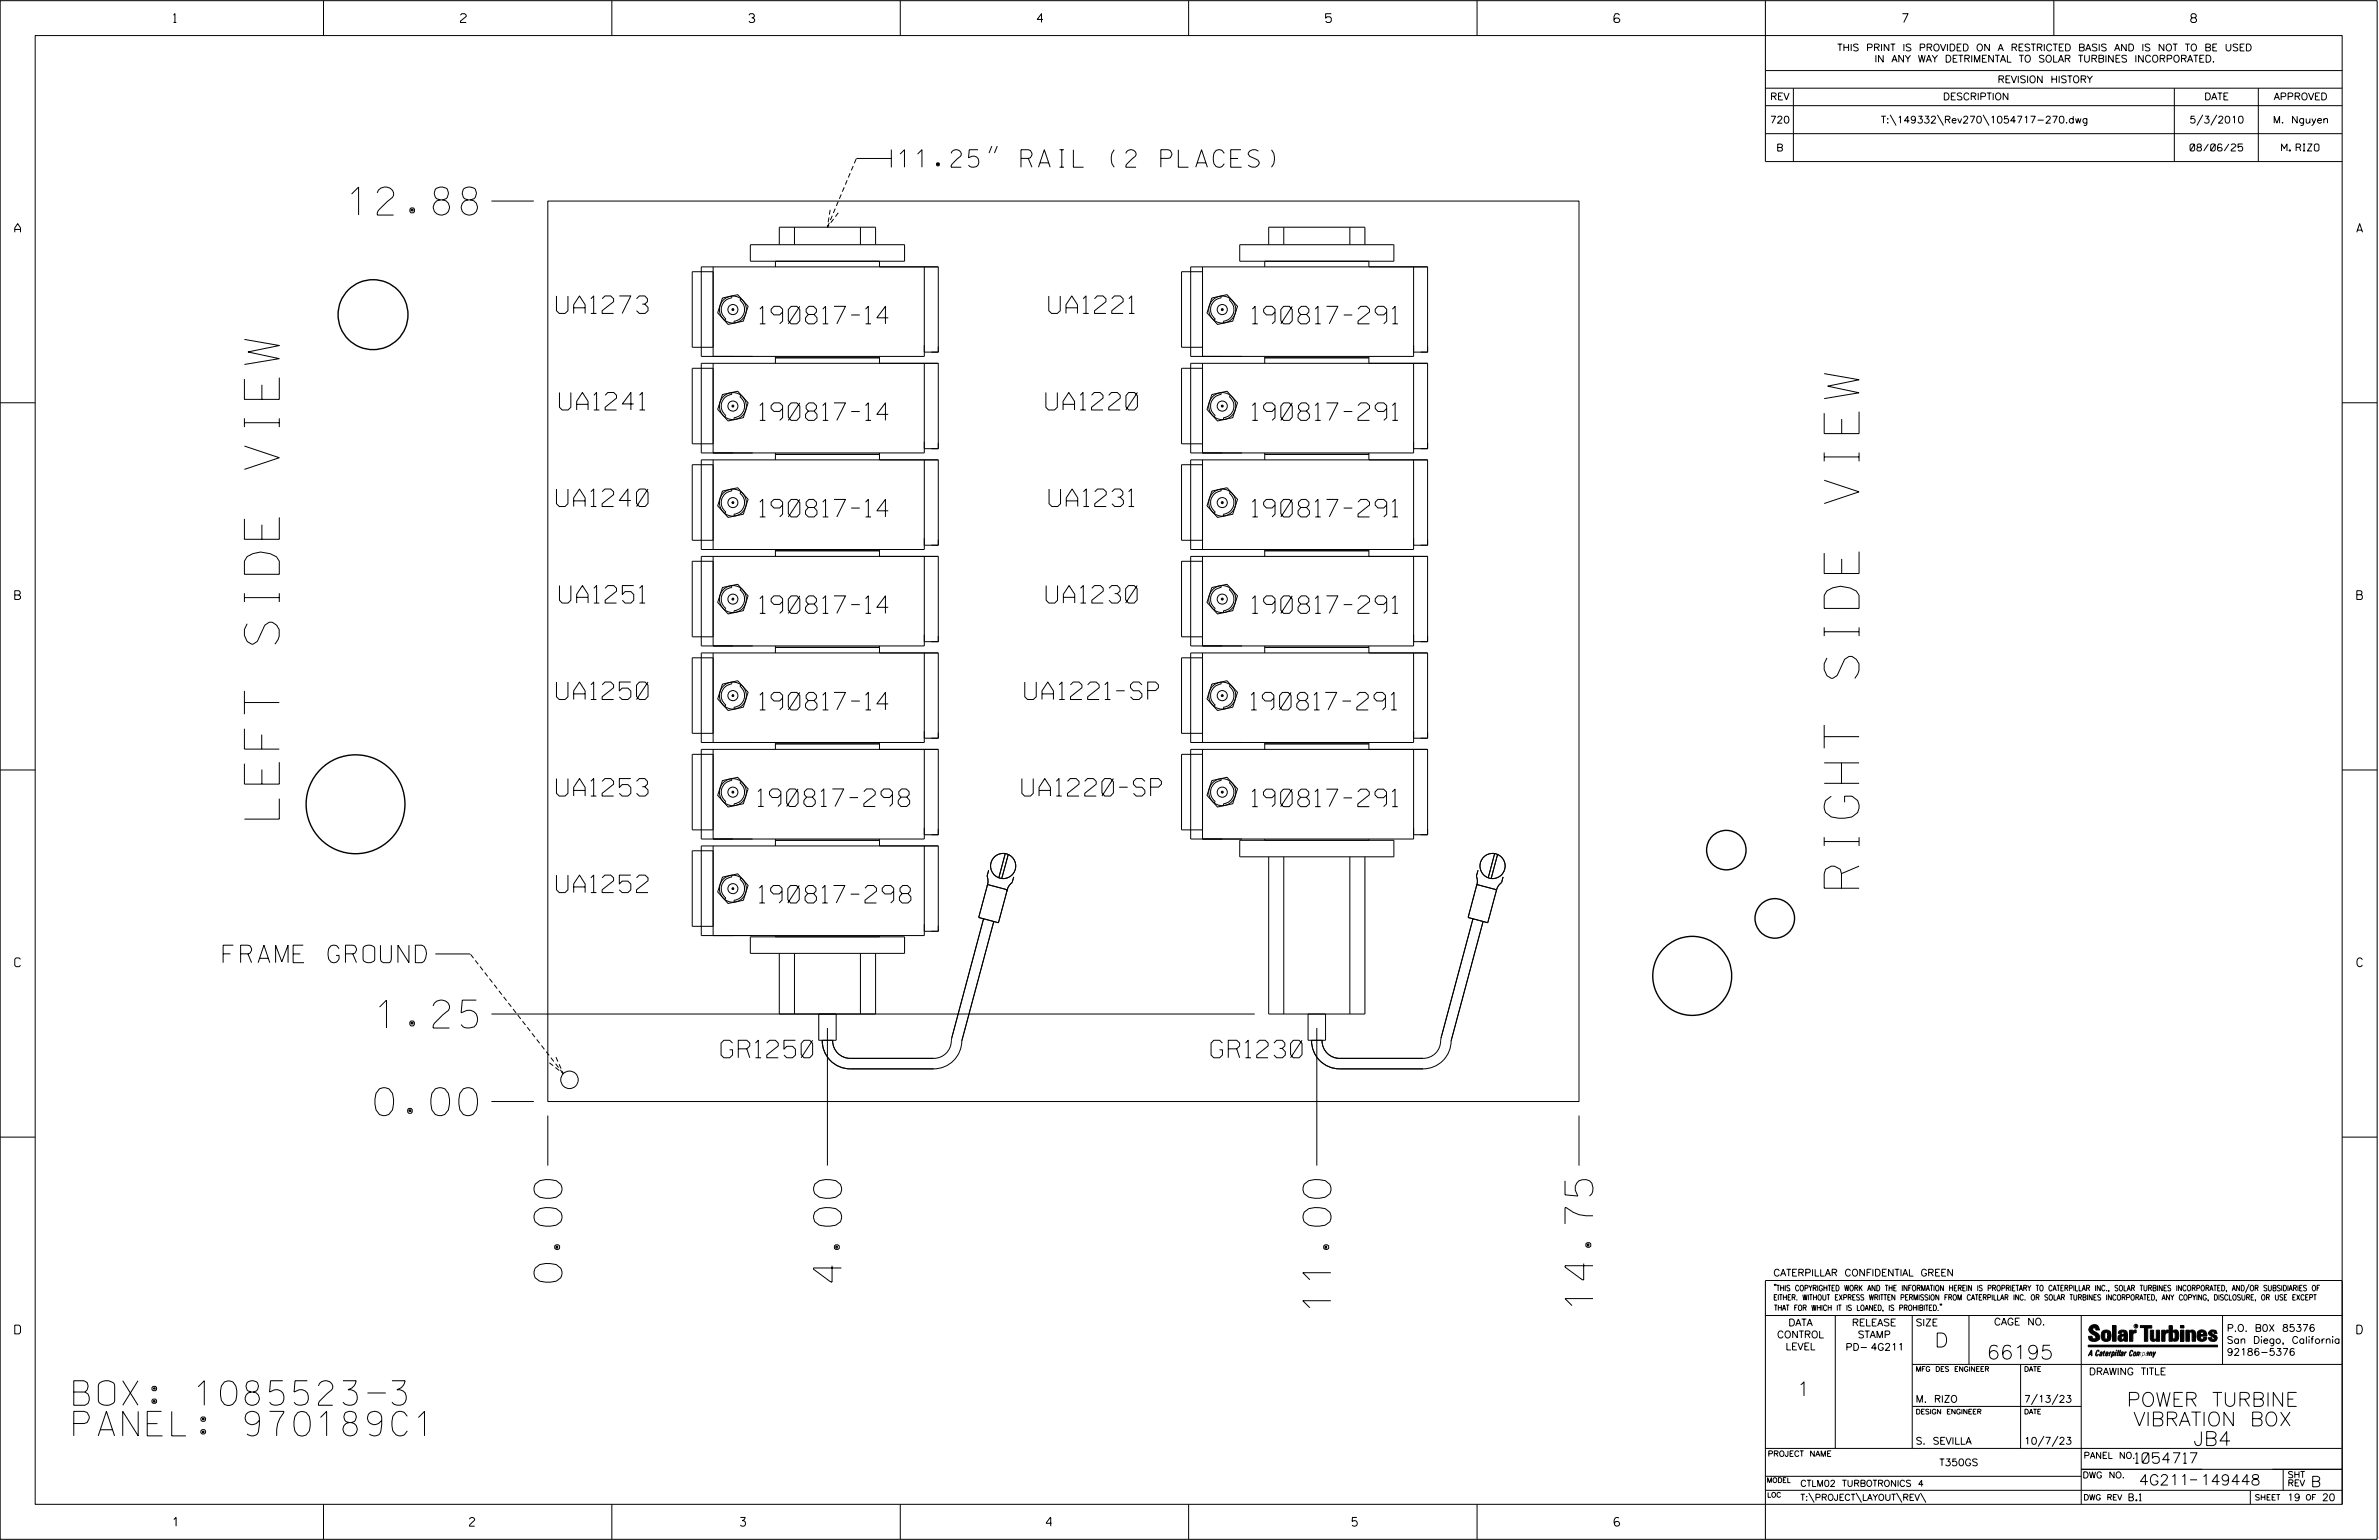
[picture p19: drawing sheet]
<svg xmlns="http://www.w3.org/2000/svg" width="864mm" height="559mm" viewBox="0 0 864 559" stroke-linecap="round" stroke-linejoin="round" font-family="sans-serif">
<defs><g id="words">
<g font-size="12.7">
<text x="101.4" y="297.2" transform="rotate(-90 101.4 297.2)">LEFT SIDE VIEW</text>
<text x="674.9" y="322.3" transform="rotate(-90 674.9 322.3)">RIGHT SIDE VIEW</text>
</g>
<g font-size="10.2">
<text x="126.8" y="78">12.88</text>
<text x="136.9" y="373">1.25</text>
<text x="136.2" y="404.8">0.00</text>
<text x="203.9" y="465.2" transform="rotate(-90 203.9 465.2)">0.00</text>
<text x="305.4" y="465.2" transform="rotate(-90 305.4 465.2)">4.00</text>
<text x="483.1" y="475.4" transform="rotate(-90 483.1 475.4)">11.00</text>
<text x="578.3" y="474.6" transform="rotate(-90 578.3 474.6)">14.75</text>
</g>
<g font-size="8.9">
<text x="26.8" y="509.9">BOX: 1085523-3</text>
<text x="26.8" y="521">PANEL: 970189C1</text>
</g>
<g font-size="6.3">
<text x="326.2" y="60.7">11.25&quot; RAIL (2 PLACES)</text>
<text x="202" y="113.7">UA1273</text>
<text x="380.7" y="113.7">UA1221</text>
<text x="275.8" y="117.5">190817-14</text>
<text x="454.6" y="117.5">190817-291</text>
<text x="203.1" y="148.8">UA1241</text>
<text x="379.7" y="148.8">UA1220</text>
<text x="275.8" y="152.5">190817-14</text>
<text x="454.6" y="152.5">190817-291</text>
<text x="202" y="183.8">UA1240</text>
<text x="380.8" y="183.8">UA1231</text>
<text x="275.8" y="187.6">190817-14</text>
<text x="454.6" y="187.6">190817-291</text>
<text x="203.1" y="218.8">UA1251</text>
<text x="379.8" y="218.8">UA1230</text>
<text x="275.8" y="222.6">190817-14</text>
<text x="454.6" y="222.6">190817-291</text>
<text x="202" y="253.8">UA1250</text>
<text x="275.8" y="257.6">190817-14</text>
<text x="372" y="253.8">UA1221-SP</text>
<text x="454.2" y="257.6">190817-291</text>
<text x="202" y="288.9">UA1253</text>
<text x="275.2" y="292.6">190817-298</text>
<text x="370.9" y="288.9">UA1220-SP</text>
<text x="454.6" y="292.7">190817-291</text>
<text x="202" y="323.9">UA1252</text>
<text x="275.6" y="327.6">190817-298</text>
<text x="81" y="349.3">FRAME GROUND</text>
<text x="261.8" y="383.8">GR1250</text>
<text x="439.6" y="383.8">GR1230</text>
</g>
<g font-size="5.1">
<text x="702.3" y="488.8">D</text>
<text x="721.2" y="493.2">66195</text>
<text x="652.2" y="506.5">1</text>
<text x="772.1" y="510.3">POWER TURBINE</text>
<text x="774.5" y="517.4">VIBRATION BOX</text>
<text x="796.2" y="524.5">JB4</text>
</g>
<g font-size="3.8">
<text x="775.1" y="531">1054717</text>
<text x="776.5" y="538.9">4G211</text>
<text x="798.8" y="538.9">149448</text>
<text x="838.8" y="539.5">B</text>
</g>
<g font-size="3.2">
<text x="63" y="8.2">1</text>
<text x="167.2" y="8.2">2</text>
<text x="271.8" y="8.2">3</text>
<text x="376.5" y="8.2">4</text>
<text x="481.2" y="8.2">5</text>
<text x="690.6" y="8.2">7</text>
<text x="795.3" y="8.2">8</text>
<text x="5.4" y="84.3">A</text>
<text x="855.5" y="84.3">A</text>
<text x="5.4" y="217.5">B</text>
<text x="855.6" y="217.5">B</text>
<text x="5.4" y="350.8">C</text>
<text x="855.6" y="350.8">C</text>
<text x="5.4" y="484">D</text>
<text x="855.6" y="484">D</text>
<text x="62.8" y="553.8">1</text>
<text x="170.4" y="553.8">2</text>
<text x="268.8" y="553.8">3</text>
<text x="379.8" y="553.8">4</text>
<text x="490.8" y="553.8">5</text>
<text x="585.9" y="553.8">6</text>
</g>
<g font-size="2.5">
<text x="666.9" y="18.5">THIS PRINT IS PROVIDED ON A RESTRICTED BASIS AND IS NOT TO BE USED</text>
<text x="680.5" y="22.6">IN ANY WAY DETRIMENTAL TO SOLAR TURBINES INCORPORATED.</text>
<text x="725.1" y="30">REVISION HISTORY</text>
<text x="642.6" y="36.3">REV</text>
<text x="705.3" y="36.3">DESCRIPTION</text>
<text x="800.2" y="36.3">DATE</text>
<text x="825.4" y="36.3">APPROVED</text>
<text x="642.5" y="44.7">720</text>
<text x="682.8" y="44.7">T:\149332\Rev270\1054717-270.dwg</text>
<text x="794.8" y="44.7">5/3/2010</text>
<text x="825.1" y="44.7">M. Nguyen</text>
<text x="644.8" y="54.8">B</text>
<text x="795" y="54.8">08/06/25</text>
<text x="828.2" y="54.8">M. RIZO</text>
<text x="643.8" y="463">CATERPILLAR CONFIDENTIAL GREEN</text>
<text x="645.1" y="485.5">CONTROL</text>
<text x="649.2" y="481.1">DATA</text>
<text x="672.3" y="481.1">RELEASE</text>
<text x="674.4" y="485.5">STAMP</text>
<text x="695.4" y="481.1">SIZE</text>
<text x="723.8" y="480.8">CAGE NO.</text>
<text x="808.4" y="483.1">P.O. B0X 85376</text>
<text x="648.2" y="489.8">LEVEL</text>
<text x="669.9" y="490">PD- 4G211</text>
<text x="808.4" y="487.5">San Diego, California</text>
<text x="808.4" y="491.8">92186-5376</text>
<text x="758.3" y="498.9">DRAWING TITLE</text>
<text x="695.4" y="508.9">M. RIZO</text>
<text x="734.8" y="508.9">7/13/23</text>
<text x="695.4" y="524.1">S. SEVILLA</text>
<text x="734.8" y="524.1">10/7/23</text>
<text x="704" y="531.9">T350GS</text>
<text x="772.8" y="544.6">B.1</text>
<text x="830.3" y="544.6">19</text>
<text x="842.9" y="544.6">20</text>
</g>
<g font-size="2.3">
<text x="756.4" y="529.2">PANEL NO.</text>
<text x="653.5" y="539.4">CTLM02 TURBOTRONICS 4</text>
<text x="756" y="536.3">DWG NO.</text>
<text x="830.4" y="539.3">REV</text>
<text x="830.4" y="536.2">SHT</text>
<text x="653.5" y="544.5">T:\PROJECT\LAYOUT\REV\</text>
</g>
<g font-size="2">
<text x="643.8" y="468.4">&quot;THIS COPYRIGHTED WORK AND THE INFORMATION HEREIN IS PROPRIETARY TO CATERPILLAR INC., SOLAR TURBINES INCORPORATED, AND/OR SUBSIDIARIES OF</text>
<text x="643.8" y="471.8">EITHER. WITHOUT EXPRESS WRITTEN PERMISSION FROM CATERPILLAR INC. OR SOLAR TURBINES INCORPORATED, ANY COPYING, DISCLOSURE, OR USE EXCEPT</text>
<text x="644" y="475.6">THAT FOR WHICH IT IS LOANED, IS PROHIBITED.&quot;</text>
<text x="641.7" y="528.5">PROJECT NAME</text>
<text x="756.3" y="544.3">DWG REV</text>
<text x="818.5" y="544.3">SHEET</text>
<text x="836.9" y="544.3">OF</text>
</g>
<g font-size="1.8">
<text x="695.4" y="497.6">MFG DES ENGINEER</text>
<text x="734.8" y="497.6">DATE</text>
<text x="695.4" y="513.1">DESIGN ENGINEER</text>
<text x="734.8" y="513.1">DATE</text>
<text x="641.3" y="538">MODEL</text>
<text x="641.5" y="543.3">LOC</text>
</g>
<text font-size=".9" x="775.1" y="481.7">R</text>
</g></defs>
<g fill="none" stroke="#000" stroke-width=".36">
<path d="M.1 .2h862.8v558.4h-862.8zM12.8 12.9h837.4v533h-837.4zM117.4 .2v12.7M222.1 .2v12.7M326.8 .2v12.7M431.5 .2v12.7M536.2 .2v12.7M587.9 5.5l-.5-.5h-1l-.5 1v1.7l.5 .4h1l.6-.4v-.6l-.6-.5h-1l-.5 .5M640.9 .2v58.4h209.3M745.6 .2v12.7M640.9 25.6h209.3M640.9 32h209.3"/>
<path d="M640.9 38.3h209.3M651 32v26.6M789.3 32v26.6M819.8 32v26.6M310.9 57.5h12.7M323.6 54.3v6.4M360 53l-1 2.5M362 53l-1 2.5M640.9 48.5h209.3M686.2 41.7l2.1 3.8M703.3 41.7l2.2 3.8M719.9 41.7l2.1 3.8"/>
<path d="M799.6 41.7l-2.1 3.8M804.7 41.7l-2.2 3.8M178.4 73h15.4M198.9 73h374.3v326.7h-374.3zM258.9 98.6h-7.6v27.4h7.6M258.9 96.8v32.5M272.4 88.8h56v6h-56zM281.5 94.8v2M282.9 88.8v-6.4h35v6.4M288.4 82.4v6.4M312.3 82.4v6.4M319.3 94.8v2"/>
<path d="M335.5 96.8v32.5h-80.9v-32.5h86v31h-5.1M436.5 98.6h-7.6v27.4h7.6M436.5 96.8v32.5M450 88.8h56v6h-56zM459.1 94.8v2M460.6 88.8v-6.4h34.9v6.4M466 82.4v6.4M490 82.4v6.4M496.9 94.8v2M513.2 96.8v32.5h-81v-32.5h86v31h-5M262.3 108.1l5.5-1.2 3.8 4.3-1.8 5.3-5.5 1.2-3.8-4.2zM265.6 107.5v.6a4.3 4.3 0 0 0-3.6 3.1 4.3 4.3 0 0 0 1.5 4.5l-.4 .5"/>
<path d="M269 108.4l-.4 .5a4.3 4.3 0 0 1 1.5 4.6 4.3 4.3 0 0 1-3.6 3.1v.6M439.9 108.1l5.5-1.2 3.8 4.3-1.7 5.3-5.5 1.2-3.9-4.2zM443.2 107.5l.1 .6a4.2 4.2 0 0 0-3.7 3.1 4.2 4.2 0 0 0 1.5 4.5l-.4 .5M446.7 108.4l-.4 .5a4.3 4.3 0 0 1 1.5 4.6 4.3 4.3 0 0 1-3.7 3.1v.6M258.9 133.6h-7.6v27.4h7.6M258.9 131.8v32.6M281.5 129.8h37.8M281.5 129.3v2.5M319.3 129.3v2.5M335.5 131.8v32.6h-80.9v-32.6h86v31h-5.1M436.5 133.6h-7.6v27.4h7.6M436.5 131.8v32.6"/>
<path d="M459.1 129.8h37.8M459.1 129.3v2.5M496.9 129.3v2.5M513.2 131.8v32.6h-81v-32.6h86v31h-5M.1 146.2h12.7M262.3 143.2l5.5-1.2 3.8 4.2-1.8 5.4-5.5 1.2-3.8-4.2zM265.6 142.5v.6a4.3 4.3 0 0 0-3.6 3.1 4.3 4.3 0 0 0 1.5 4.5l-.4 .6M269 143.4l-.4 .6a4.3 4.3 0 0 1 1.5 4.5 4.3 4.3 0 0 1-3.6 3.1v.6M439.9 143.2l5.5-1.2 3.8 4.2-1.7 5.4-5.5 1.2-3.9-4.2zM443.2 142.5l.1 .6a4.2 4.2 0 0 0-3.7 3.1 4.2 4.2 0 0 0 1.5 4.5l-.4 .6M446.7 143.4l-.4 .6a4.3 4.3 0 0 1 1.5 4.5 4.3 4.3 0 0 1-3.7 3.1v.6M850.2 146.2h12.7"/>
<path d="M258.9 168.6h-7.6v27.4h7.6M258.9 166.9v32.5M262.3 178.2l5.5-1.2 3.8 4.2-1.8 5.4-5.5 1.1-3.8-4.1zM265.6 177.5v.7a4.2 4.2 0 0 0-3.6 3 4.2 4.2 0 0 0 1.5 4.5l-.4 .6M269 178.5l-.4 .5a4.2 4.2 0 0 1 1.5 4.5 4.2 4.2 0 0 1-3.6 3.1v.7M281.5 164.9h37.8M281.5 164.4v2.5M319.3 164.4v2.5M335.5 166.9v32.5h-80.9v-32.5h86v30.9h-5.1M436.5 168.6h-7.6v27.4h7.6M436.5 166.9v32.5M439.9 178.2l5.5-1.2 3.8 4.2-1.7 5.4-5.5 1.1-3.9-4.1z"/>
<path d="M443.2 177.5l.1 .7a4.2 4.2 0 0 0-3.7 3 4.2 4.2 0 0 0 1.5 4.5l-.4 .6M446.7 178.5l-.4 .5a4.2 4.2 0 0 1 1.5 4.5 4.2 4.2 0 0 1-3.7 3.1v.7M459.1 164.9h37.8M459.1 164.4v2.5M496.9 164.4v2.5M513.2 166.9v32.5h-81v-32.5h86v30.9h-5M281.5 199.8h37.8M281.5 199.4v2.5M319.3 199.4v2.5M459.1 199.8h37.8M459.1 199.4v2.5M496.9 199.4v2.5"/>
<path d="M258.9 203.7h-7.6v27.4h7.6M258.9 201.9v32.5M262.3 213.2l5.5-1.2 3.8 4.2-1.8 5.4-5.5 1.2-3.8-4.2zM265.6 212.5v.7a4.2 4.2 0 0 0-3.6 3 4.2 4.2 0 0 0 1.5 4.6l-.4 .5M269 213.5l-.4 .5a4.2 4.2 0 0 1 1.5 4.6 4.2 4.2 0 0 1-3.6 3v.7M335.5 201.9v32.5h-80.9v-32.5h86v30.9h-5.1M436.5 203.7h-7.6v27.4h7.6M436.5 201.9v32.5M439.9 213.2l5.5-1.2 3.8 4.2-1.7 5.4-5.5 1.2-3.9-4.2zM443.2 212.5l.1 .7a4.2 4.2 0 0 0-3.7 3 4.2 4.2 0 0 0 1.5 4.6l-.4 .5M446.7 213.5l-.4 .5a4.2 4.2 0 0 1 1.5 4.6 4.2 4.2 0 0 1-3.7 3v.7M513.2 201.9v32.5h-81v-32.5h86v30.9h-5"/>
<path d="M258.9 238.7h-7.6v27.4h7.6M258.9 236.9v32.5M281.5 234.9h37.8M281.5 234.4v2.5M319.3 234.4v2.5M335.5 236.9v32.5h-80.9v-32.5h86v31h-5.1M436.5 238.7h-7.6v27.4h7.6M436.5 236.9v32.5M459.1 234.9h37.8M459.1 234.4v2.5M496.9 234.4v2.5M513.2 236.9v32.5h-81v-32.5h86v31h-5"/>
<path d="M262.3 248.2l5.5-1.2 3.8 4.2-1.8 5.4-5.5 1.2-3.8-4.2zM265.6 247.5v.7a4.3 4.3 0 0 0-3.6 3.1 4.3 4.3 0 0 0 1.5 4.5l-.4 .5M269 248.5l-.4 .5a4.3 4.3 0 0 1 1.5 4.6 4.3 4.3 0 0 1-3.6 3v.7M439.9 248.2l5.5-1.2 3.8 4.2-1.7 5.4-5.5 1.2-3.9-4.2zM443.2 247.5l.1 .7a4.2 4.2 0 0 0-3.7 3 4.2 4.2 0 0 0 1.5 4.6l-.4 .5M446.7 248.5l-.4 .5a4.3 4.3 0 0 1 1.5 4.6 4.3 4.3 0 0 1-3.7 3v.7M.1 279.4h12.7M258.9 273.7h-7.6v27.4h7.6M258.9 271.9v32.5M281.5 269.9h37.8M281.5 269.4v2.5M319.3 269.4v2.5"/>
<path d="M335.5 271.9v32.5h-80.9v-32.5h86v31h-5.1M436.5 273.7h-7.6v27.4h7.6M436.5 271.9v32.5M459.1 269.9h37.8M459.1 269.4v2.5M496.9 269.4v2.5M513.2 271.9v32.5h-81v-32.5h86v31h-5M850.2 279.4h12.7M262.3 283.2l5.5-1.2 3.8 4.2-1.8 5.4-5.5 1.2-3.8-4.2zM265.6 282.6v.6a4.3 4.3 0 0 0-3.6 3.1 4.3 4.3 0 0 0 1.5 4.5l-.4 .6M269 283.5l-.4 .6a4.3 4.3 0 0 1 1.5 4.5 4.3 4.3 0 0 1-3.6 3.1v.6M439.9 283.2l5.5-1.2 3.8 4.2-1.7 5.4-5.5 1.2-3.9-4.2z"/>
<path d="M443.2 282.6l.1 .6a4.2 4.2 0 0 0-3.7 3.1 4.2 4.2 0 0 0 1.5 4.5l-.4 .6M446.7 283.5l-.4 .6a4.3 4.3 0 0 1 1.5 4.5 4.3 4.3 0 0 1-3.7 3.1v.6M258.9 308.7h-7.6v27.4h7.6M258.9 307v32.5M262.3 318.3l5.5-1.2 3.8 4.2-1.8 5.4-5.5 1.1-3.8-4.2zM265.6 317.6v.6a4.2 4.2 0 0 0-3.6 3.1 4.2 4.2 0 0 0 1.5 4.5l-.4 .6M269 318.6l-.4 .5a4.2 4.2 0 0 1 1.5 4.5 4.2 4.2 0 0 1-3.6 3.1v.6M281.5 304.9h37.8M281.5 304.4v2.6M319.3 304.4v2.6M335.5 307v32.5h-80.9v-32.5h86v30.9h-5.1M358.9 315.8l-.6 2.1 .4 1.8-.3 1.7"/>
<path d="M364.9 309.7l-2.3 8.8M366 310.1l-2.4 8.7M368 318.2l-.6 2.1-1.2 1.3-.7 1.8M450 304.9h56v6h-56zM459.1 304.4v.5M460.6 310.9v57h34.9v-57M466 310.9v57M490 310.9v57M496.9 304.4v.5M536.5 315.8l-.6 2.1 .4 1.8-.3 1.7M542.6 309.7l-2.4 8.8M543.6 310.1l-2.3 8.7"/>
<path d="M545.6 318.2l-.5 2.1-1.3 1.3-.6 1.8M272.4 339.9h56v6h-56zM281.5 339.5v.4M319.3 339.5v.4M357 333.4l-11.5 43.3a6.7 6.7 0 0 1-6.5 7.3h-30.4a6.4 6.4 0 0 1-6.3-6.5M358.5 321l7.2 1.9-3.3 11.9-7.1-1.9zM360.8 334.4l-11.7 43.3a10.2 10.2 0 0 1-10.1 10.1h-30.4a10.2 10.2 0 0 1-10.1-10.3M534.7 333.4l-11.6 43.3a6.7 6.7 0 0 1-6.5 7.3h-30.3a6.4 6.4 0 0 1-6.4-6.5M536.1 321l7.2 1.9-3.2 11.9-7.2-1.9zM538.4 334.4l-11.6 43.3a10.2 10.2 0 0 1-10.2 10.1h-30.3a10.2 10.2 0 0 1-10.2-10.3M158 346.1h12.7M282.9 345.9v22"/>
<path d="M288.4 345.9v22M312.3 345.9v22M317.9 345.9v22M178.4 367.9h277.1M297.2 367.9v9.6h6.3v-9.6M300.4 373v49.9M474.8 367.9v9.6h6.4v-9.6M478 373v49.9M178.4 399.7h15.4M.1 412.6h12.7M198.9 404.8v18.1M573.2 404.8v18.1"/>
<path d="M850.2 412.6h12.7M640.9 477.3h209.3M644.2 466.1l-.1 .4M644.7 466.1l-.2 .4M666.2 477.3v48.3M694.2 477.3v48.3M704.4 473.3l-.1 .4M704.8 473.3l-.1 .4M714.8 477.3v17.8M755.5 477.3v68.6M806.8 477.3v17.8M816.5 466l-1.4 3.1"/>
<path d="M850.2 464.6h-209.3v94M850.2 464.8v81.1M694.2 495.1h156M733.5 495.1v30.5M758.6 481.4a2.02 2.02 0 0 1 3.1-.1l.5 1.3h-1.3l-.2-.6-.4-.2-.6 .1-.1 .4 .4 .7a2.46 2.46 0 0 1 2.2 2.9 2.83 2.83 0 0 1-3.8 .3l-.3-1.3h1.3l.2 .7 .6 .3 .5-.2 .2-.5-.4-.6-1.9-1.2-.4-.9zM759.2 491.3h-.7l.7-1.2v1.9h.2l-.1-2.1-1.3 2.1 .5-.5h.7M761.3 490l.3-.2 .4 .3-.1 .3-.3-.4-.4 .3-.3 1.6h.4l.4-.5-.3 .6-.4 .1-.3-.4zM762.6 490.6l.5-.1-.1 1.4h-.9a.74 .74 0 0 1 .9-.8l-.3 .7-.5 .1 .2-.5 .6-.2v-.5l-.7 .2zM763 483.2a2.17 2.17 0 0 1 3.1 0l.3 1.4-.3 1.5a2.17 2.17 0 0 1-3.1 0l-.3-1.5zM763.6 490.5l.4-.4 .2 .6h-.3l-.3 .9 .2 .4-.3-.1zM764.1 483.7l.5-.4 .4 .3v2.2l-.4 .2-.5-.2zM764.6 491.1l.6 .2v-.7l-.4-.1-.4 .6-.1 .8h.6"/>
<path d="M764.6 491.1l-.1 .8h.4M764.6 482.6v.8M764.8 490.7l.4 .1v.3h-.6zM765 491.5l-.1 .4zM766 490.5l-.5 1.5zM766 490.8l.4-.3-.4 .4M766.9 481h1.3v5.7h-1.3zM767 490.8l.5 .1-.3 .8-.4 .2zM767.3 490.5h-.5l-.5 2M767.3 490.5a.8 .8 0 0 1 .2 1 .8 .8 0 0 1-.9 .4l-.1 .6M767.3 490.5l-.1 .2M768.1 490.5l-.4 1.5z"/>
<path d="M768.2 489.9h.3l-.1 .2h-.2zM769 489.9l-.5 2.1zM769.7 489.9l-.6 2.1zM770.1 491.4l.5-.3-.5 .8zM770.4 491.9h.1M770.6 491.1l.1-.4-.7 .2 .1-.3 .6-.1 .2 .3-.5 1.1M770.6 491.1a.74 .74 0 0 0-.8 .8h.6M771 484.8h-.7l-.3 .6 .4 .7 .5-.3 .1-2.4h-.8l-.1 .4h-1.2a1.71 1.71 0 0 1 1.8-1.3 1.71 1.71 0 0 1 1.6 1.4v2.8h-1.1l-.1-.6M771 484.2l-1.5 .1a1.41 1.41 0 0 0 0 2.4l.5 .1 1.1-.7M771.2 486.1h-.1M771.4 490.5l.1 .3 .4-.3-.9 1.5zM771.5 490.8h.1"/>
<path d="M773 482.7h1.2v.5l.5-.5 .7-.1v1h-.6l-.5 .4-.1 2.7h-1.2zM773.3 490.3l.6-.4 .4 .2-.1 .4-.3-.4a1.28 1.28 0 0 0-.5 1.8l.6-.4-.1 .4-.8 .1zM774.7 490.8l.5-.3a.88 .88 0 0 1 .2 .9 .88 .88 0 0 1-.7 .7l-.2-.2zM774.8 490.9h.5l-.3 1h-.3l-.2-.2zM775.2 490.5l-.1 .2M776.8 481h4.3v.9h-1.5v4.8h-1.3M776.8 490.6l-.8 .2v-.3l-.4 1.5 .8-1.3v1.3l.3-1.2M779.3 491.1h.4M779.6 490.5h.3l-.3 1.4M779.6 490.7h.2l-.1 .4M779.7 491.1l-.1 .4M779.7 491.1l-.4 .2"/>
<path d="M780.1 492l.4-1.5 .1 .3 .3-.3 .3 .2-.3 1.3v-1.3l-.7 1.3M780.6 482.7h1.2v2.7l.1 .4 .4 .3 .4-.7v-2.7h1.2l.1 4h-1.3v-.5l-1.1 .6-.7-.3-.3-.7zM781.6 492.5l1-2-.8 1.3-.2-1.3-.2 2M784.7 482.7h1.2v.5l.5-.5 .7-.1v1h-.5l-.6 .4-.1 2.7h-1.2zM787.4 481h1.2v2a1.4 1.4 0 0 1 2.2 .2l.1 1.4-.4 1.9-1.5 .1-.4-.5v-1l.5 .9 .5-.3v-2.1l-.5-.4-.5 .7v2.8h-1.2zM791.5 482.7h1.3v4h-1.3zM791.5 481h1.3v.9h-1.3zM793.5 482.7h1.3v.4l.7-.5 1.1 .2 .4 .6v3.3h-1.2l-.3-3.4-.7 .2v3.2h-1.3zM794.8 483.1h.1M797.7 483.2a1.92 1.92 0 0 1 2.4-.5 1.92 1.92 0 0 1 1 2.1h-2.3v.8l.6 .5 .5-.3v-.5h1.2a1.83 1.83 0 0 1-2.1 1.4 1.83 1.83 0 0 1-1.5-2.1zM798.8 484.2v.6M799.1 483.4h.6l.2 .8h-1.1z"/>
<path d="M804.6 482.9a1.84 1.84 0 0 0-2.9 .8 3.3 3.3 0 0 0 2.2 1.9l-.5 .5-.4-.3-.1-.4h-1.2l.1 .6a1.92 1.92 0 0 0 2.9 .4M804.9 483.8h-1.2l-.2-.6-.5 .1-.1 .3 .1 .3 1.8 .9M805.1 488.1h-47.1v.6h47.1M694.2 510.3h61.3M739.6 505.8l-2.2 3.9M747.1 505.8l-2.2 3.9M640.9 525.6h209.2M640.9 535.7h114.6M742 521.1l-2.2 3.8M747.1 521.1l-2.2 3.8M755.5 533.2h94.7M795 537h2.6"/>
<path d="M828.8 533.2v7.6M117.4 545.9v12.7M222.1 545.9v12.7M326.8 545.9v12.7M431.5 545.9v12.7M536.2 545.9v12.7M640.9 540.8h209.3M656.6 541.7l2 3.5M673.8 541.7l1.9 3.5M688.4 541.7l2 3.5M697.2 541.7l1.9 3.5M816.9 541v4.9"/>
<circle cx="266" cy="112.3" r="1.83"/>
<circle cx="266" cy="112.3" r=".34"/>
<circle cx="266" cy="112.3" r="4.9"/>
<circle cx="443.7" cy="112.3" r="1.84"/>
<circle cx="443.7" cy="112.3" r=".35"/>
<circle cx="443.7" cy="112.3" r="4.9"/>
<circle cx="266" cy="147.3" r="1.83"/>
<circle cx="266" cy="147.4" r=".34"/>
<circle cx="266" cy="147.4" r="4.9"/>
<circle cx="443.7" cy="147.3" r="1.84"/>
<circle cx="443.7" cy="147.4" r=".35"/>
<circle cx="443.7" cy="147.4" r="4.9"/>
<circle cx="266" cy="182.4" r="4.9"/>
<circle cx="266" cy="182.4" r=".34"/>
<circle cx="266" cy="182.4" r="1.82"/>
<circle cx="443.7" cy="182.4" r="4.9"/>
<circle cx="443.7" cy="182.4" r=".35"/>
<circle cx="443.7" cy="182.4" r="1.83"/>
<circle cx="266" cy="217.4" r="4.9"/>
<circle cx="266" cy="217.4" r=".34"/>
<circle cx="266" cy="217.4" r="1.82"/>
<circle cx="443.7" cy="217.4" r="4.9"/>
<circle cx="443.7" cy="217.4" r=".35"/>
<circle cx="443.7" cy="217.4" r="1.83"/>
<circle cx="266" cy="252.4" r="1.83"/>
<circle cx="266" cy="252.4" r=".34"/>
<circle cx="266" cy="252.4" r="4.9"/>
<circle cx="443.7" cy="252.4" r="1.84"/>
<circle cx="443.7" cy="252.4" r=".35"/>
<circle cx="443.7" cy="252.4" r="4.9"/>
<circle cx="266" cy="287.4" r="1.83"/>
<circle cx="266" cy="287.4" r=".34"/>
<circle cx="266" cy="287.4" r="4.9"/>
<circle cx="443.7" cy="287.4" r="1.84"/>
<circle cx="443.7" cy="287.4" r=".35"/>
<circle cx="443.7" cy="287.4" r="4.9"/>
<circle cx="364.2" cy="314.2" r="4.6"/>
<circle cx="541.8" cy="314.2" r="4.6"/>
<circle cx="266" cy="322.5" r="4.9"/>
<circle cx="266" cy="322.5" r="1.82"/>
<circle cx="266" cy="322.5" r=".34"/>
<circle cx="206.7" cy="391.8" r="3.2"/>
<circle cx="775.4" cy="481.2" r=".69"/>
</g>
<g fill="#000">
<path d="M768.1 490.5l-.4 1.5zM768.2 489.9h.3l-.1 .2h-.2zM769 489.9l-.5 2.1zM769.7 489.9l-.6 2.1zM791.5 481h1.3v.9h-1.3zM791.5 482.7h1.3v4h-1.3zM758 488.1h47.1v.6h-47.1z"/>
<path d="M759.2 489.9l-1.2 2.1 .5-.5h.7v.5h.2zM759.2 490.1v1.2h-.7z" fill-rule="evenodd"/>
<path d="M758.6 481.4a2.02 2.02 0 0 1 3.1-.1l.5 1.3h-1.3l-.2-.6-.4-.2-.6 .1-.1 .4 .4 .7a2.46 2.46 0 0 1 2.2 2.9 2.83 2.83 0 0 1-3.8 .3l-.3-1.3h1.3l.2 .7 .6 .3 .5-.2 .2-.5-.4-.6-1.9-1.2-.4-.9z" fill-rule="evenodd"/>
<path d="M761.3 490l.3-.2 .4 .3-.1 .3-.3-.4-.4 .3-.3 1.6h.4l.4-.5-.3 .6-.4 .1-.3-.4z" fill-rule="evenodd"/>
<path d="M762.6 490.6l.5-.1-.1 1.4h-.9a.74 .74 0 0 1 .9-.8l-.6 .3-.2 .5 .5-.1 .3-.6v-.5l-.7 .2z" fill-rule="evenodd"/>
<path d="M763.6 490.5l.4-.4 .2 .6h-.3l-.3 .9 .2 .4-.3-.1z" fill-rule="evenodd"/>
<path d="M764.8 490.5l.5 .3-.1 .5h-.6l.6-.2v-.3l-.4-.1-.3 1.2h.4l.3-.4-.6 .6-.3-.2v-.4z" fill-rule="evenodd"/>
<path d="M763 483.2a2.17 2.17 0 0 1 3.1 0l.3 1.4-.3 1.5a2.17 2.17 0 0 1-3.1 0l-.3-1.5zM764.1 483.7v2.1l.5 .2 .4-.2v-2.2l-.4-.3z" fill-rule="evenodd"/>
<path d="M766 490.5v.3l.4-.1-.4 .2-.5 1.1z" fill-rule="evenodd"/>
<path d="M766.8 490.5l-.5 2 .3-.6a.71 .71 0 0 0 .9-.5 .71 .71 0 0 0-.4-.9zM767 490.8l.5 .1-.3 .8-.4 .2z" fill-rule="evenodd"/>
<path d="M766.9 481h1.3v5.7h-1.3z" fill-rule="evenodd"/>
<path d="M770.1 490.6l.6-.1 .2 .3-.4 1.2-.5 .1-.2-.5 .3-.5h.5l-.7 .5v.3l.4-.1 .4-.9-.5-.2-.2 .2z" fill-rule="evenodd"/>
<path d="M769.4 482.8l-.5 1h1.2l.1-.4h.8v.8l-1.5 .1a1.41 1.41 0 0 0 0 2.4l.5 .1 1.1-.7 .1 .6h1.1v-2.8a1.79 1.79 0 0 0-2.4-1.2zM770.3 484.8h.7l-.1 1-.5 .3-.4-.7z" fill-rule="evenodd"/>
<path d="M771.4 490.5l.1 .3 .4-.3-.9 1.5z" fill-rule="evenodd"/>
<path d="M773 482.7h1.2v.5l.5-.5 .7-.1v1h-.6l-.5 .4-.1 2.7h-1.2z" fill-rule="evenodd"/>
<path d="M773.3 490.3l.6-.4 .4 .2-.1 .4-.3-.4a1.28 1.28 0 0 0-.5 1.8l.6-.4-.3 .5h-.6z" fill-rule="evenodd"/>
<path d="M774.7 490.8l-.2 1.1h.7a.96 .96 0 0 0 0-1.4zM774.8 490.9h.5l-.1 .6-.5 .4-.2-.2z" fill-rule="evenodd"/>
<path d="M776 490.5v.3l.4-.3 .2 .3 .7-.2-.3 1.4v-1.3l-.6 1.3v-1.3l-.8 1.3z" fill-rule="evenodd"/>
<path d="M776.8 481h4.3v.9h-1.5v4.8h-1.3v-4.8h-1.5z" fill-rule="evenodd"/>
<path d="M777.9 490.5l-.5 2 .3-.6a.71 .71 0 0 0 .9-.5 .71 .71 0 0 0-.4-.9zM778.1 490.8l.3-.1 .1 .4-.5 .8-.2-.5z" fill-rule="evenodd"/>
<path d="M779.3 490.6l.6-.1-.3 1.5-.7-.1a.67 .67 0 0 1 .8-.8l-.6 .3-.1 .5 .4-.1 .4-.9-.4-.2-.3 .2z" fill-rule="evenodd"/>
<path d="M780.5 490.5l.1 .3 .3-.3 .3 .2-.3 1.3v-1.3l-.8 1.3z" fill-rule="evenodd"/>
<path d="M780.6 482.7h1.2v2.7l.1 .4 .4 .3 .4-.7v-2.7h1.2l.1 4h-1.3v-.5l-1.1 .6-.7-.3-.3-.7z" fill-rule="evenodd"/>
<path d="M781.6 490.5l.2 1.3 .8-1.3-1.2 2z" fill-rule="evenodd"/>
<path d="M784.7 482.7h1.2v.5l.5-.5 .7-.1v1h-.5l-.6 .4-.1 2.7h-1.2z" fill-rule="evenodd"/>
<path d="M787.4 481h1.2v2a1.4 1.4 0 0 1 2.2 .2l.1 1.4-.4 1.9-1.5 .1-.4-.5v-1l.5 .9 .5-.3v-2.1l-.5-.4-.5 .7v2.8h-1.2z" fill-rule="evenodd"/>
<path d="M793.5 482.7h1.3v.4a1.29 1.29 0 0 1 2.2 .3v3.3h-1.2l-.3-3.4-.7 .2v3.2h-1.3z" fill-rule="evenodd"/>
<path d="M797.7 483.2a1.92 1.92 0 0 1 2.4-.5 1.92 1.92 0 0 1 1 2.1h-2.3v.8l.6 .5 .5-.3v-.5h1.2a1.83 1.83 0 0 1-2.1 1.4 1.83 1.83 0 0 1-1.5-2.1zM799.1 483.4l-.3 .8h1.1l-.2-.8z" fill-rule="evenodd"/>
<path d="M801.9 483.2a1.94 1.94 0 0 1 3 .1v.5h-1.2l-.2-.6-.5 .1-.1 .3 .1 .3 1.8 .9a1.2 1.2 0 0 1 .1 1.3 1.2 1.2 0 0 1-1.2 .7l-1.6-.4-.4-1h1.2l.1 .4 .4 .3 .5-.5a3.3 3.3 0 0 1-2.2-1.9z" fill-rule="evenodd"/>
<circle cx="266" cy="112.3" r=".34"/>
<circle cx="443.7" cy="112.3" r=".35"/>
<circle cx="266" cy="147.4" r=".34"/>
<circle cx="443.7" cy="147.4" r=".35"/>
<circle cx="266" cy="182.4" r=".34"/>
<circle cx="443.7" cy="182.4" r=".35"/>
<circle cx="266" cy="217.4" r=".34"/>
<circle cx="443.7" cy="217.4" r=".35"/>
<circle cx="266" cy="252.4" r=".34"/>
<circle cx="443.7" cy="252.4" r=".35"/>
<circle cx="436.5" cy="269.4" r=".07"/>
<circle cx="266" cy="287.4" r=".34"/>
<circle cx="443.7" cy="287.4" r=".35"/>
<circle cx="266" cy="322.5" r=".34"/>
<circle cx="761.4" cy="492" r=".07"/>
<circle cx="762.2" cy="485.1" r=".07"/>
<circle cx="769.3" cy="492" r=".07"/>
<circle cx="773.1" cy="486.7" r=".07"/>
<circle cx="791.5" cy="486.7" r=".07"/>
<circle cx="791.5" cy="481" r=".07"/>
<circle cx="794.8" cy="486.7" r=".07"/>
</g>
<path d="M304.3 77.2l-3.9 5.2 1-6.4M300.4 82.4l10.5-24.9M201.8 383.6l2.7 6-5.2-4M204.5 389.6l-33.8-43.5" fill="none" stroke="#000" stroke-width=".36" stroke-dasharray="1.7 1.1" stroke-linecap="butt"/>
<g fill="none" stroke="#000" stroke-width=".51">
<circle cx="135.4" cy="114.2" r="12.7"/>
<circle cx="129.1" cy="291.8" r="17.9"/>
<circle cx="626.7" cy="308.5" r="7.2"/>
<circle cx="644.3" cy="333.3" r="7.2"/>
<circle cx="614.3" cy="354.1" r="14.3"/>
</g>
<use href="#words"/>
</svg>
